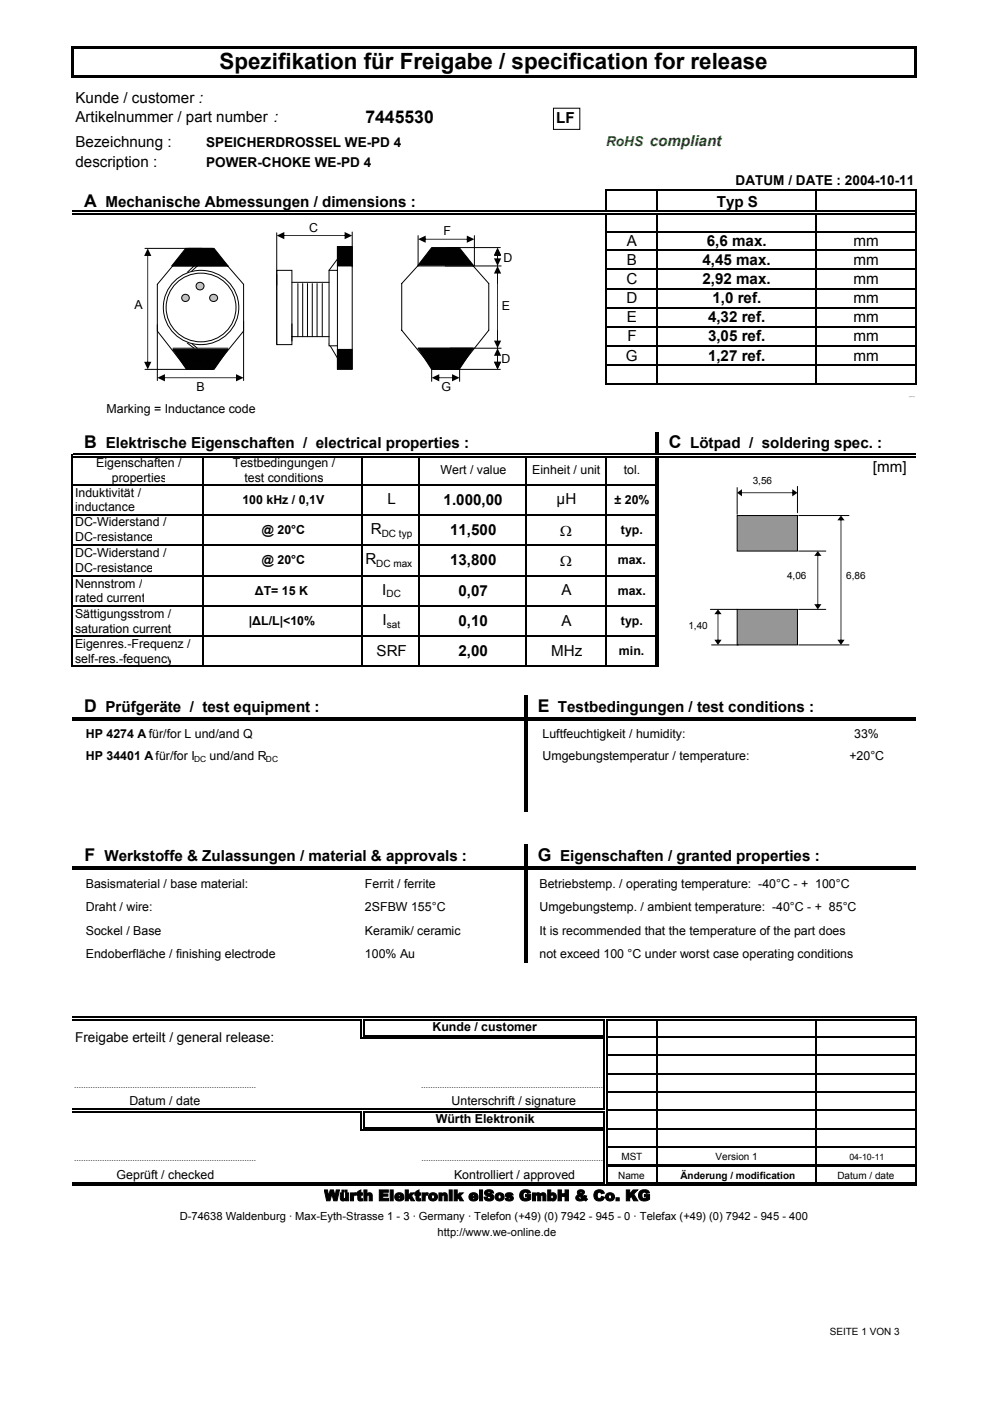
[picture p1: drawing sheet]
<svg xmlns="http://www.w3.org/2000/svg" width="210mm" height="297mm" viewBox="0 0 210 297" stroke-linecap="round" stroke-linejoin="round" font-family="sans-serif">
<defs><g id="words">
<text font-size="4.7" x="46.6" y="14.6">Spezifikation für Freigabe / specification for release</text>
<g font-size="3.7">
<text x="77.5" y="26">7445530</text>
<text x="17.9" y="43.9">A</text>
<text x="17.9" y="95.1">B</text>
<text x="141.8" y="95.1">C</text>
<text x="17.9" y="151">D</text>
<text x="114" y="151">E</text>
<text x="17.9" y="182.5">F</text>
<text x="114" y="182.5">G</text>
</g>
<g font-size="3.2">
<text x="16" y="21.8">Kunde / customer :</text>
<text x="16" y="25.9">Artikelnummer / part number :</text>
<text x="117.9" y="26.2">LF</text>
<text x="16" y="31.2">Bezeichnung :</text>
<text x="16" y="35.3">description :</text>
<text x="22.4" y="43.9">Mechanische Abmessungen / dimensions :</text>
<text x="152" y="43.9">Typ S</text>
<text x="132.9" y="52.1">A</text>
<text x="149.9" y="52.1">6,6 max.</text>
<text x="180.9" y="52.1">mm</text>
<text x="132.9" y="56.1">B</text>
<text x="148.9" y="56.1">4,45 max.</text>
<text x="180.9" y="56.1">mm</text>
<text x="132.8" y="60.2">C</text>
<text x="132.8" y="64.3">D</text>
<text x="148.9" y="60.2">2,92 max.</text>
<text x="151" y="64.3">1,0 ref.</text>
<text x="180.9" y="60.2">mm</text>
<text x="180.9" y="64.3">mm</text>
<text x="132.9" y="68.3">E</text>
<text x="150.1" y="68.3">4,32 ref.</text>
<text x="180.9" y="68.3">mm</text>
<text x="132.7" y="76.5">G</text>
<text x="133" y="72.4">F</text>
<text x="150.1" y="76.5">1,27 ref.</text>
<text x="150.1" y="72.4">3,05 ref.</text>
<text x="180.9" y="72.4">mm</text>
<text x="180.9" y="76.5">mm</text>
<text x="22.4" y="95.1">Elektrische Eigenschaften / electrical properties :</text>
<text x="146.3" y="95.1">Lötpad / soldering spec. :</text>
<text x="185.1" y="100.2">[mm]</text>
<text x="82.1" y="106.9">L</text>
<text x="94.1" y="107">1.000,00</text>
<text x="118" y="106.9">µH</text>
<text x="78.7" y="113.2">R</text>
<text x="95.4" y="113.5">11,500</text>
<text x="118.8" y="113.5">Ω</text>
<text x="77.5" y="119.6">R</text>
<text x="95.4" y="119.9">13,800</text>
<text x="118.8" y="120">Ω</text>
<text x="81" y="126.1">I</text>
<text x="97.2" y="126.3">0,07</text>
<text x="119" y="126.2">A</text>
<text x="81.1" y="132.5">I</text>
<text x="97.2" y="132.8">0,10</text>
<text x="119" y="132.7">A</text>
<text x="79.8" y="139">SRF</text>
<text x="97.2" y="139.1">2,00</text>
<text x="116.8" y="139">MHz</text>
<text x="22.4" y="151">Prüfgeräte / test equipment :</text>
<text x="118.3" y="151">Testbedingungen / test conditions :</text>
<text x="22.1" y="182.5">Werkstoffe &amp; Zulassungen / material &amp; approvals :</text>
<text x="118.8" y="182.5">Eigenschaften / granted properties :</text>
<text x="68.7" y="254.6">Würth Elektronik eiSos GmbH &amp; Co. KG</text>
</g>
<g font-size="2.9">
<text x="43.7" y="31.1">SPEICHERDROSSEL WE-PD 4</text>
<text x="43.7" y="35.3">POWER-CHOKE WE-PD 4</text>
<text x="156" y="39.3">DATUM / DATE : 2004-10-11</text>
<text x="15.9" y="220.9">Freigabe erteilt / general release:</text>
</g>
<text font-size="2.9" fill="#008000" x="128.5" y="31">RoHS compliant</text>
<g font-size="2.6">
<text x="65.5" y="49.3">C</text>
<text x="94.1" y="49.9">F</text>
<text x="106.8" y="55.5">D</text>
<text x="28.5" y="65.6">A</text>
<text x="106.4" y="65.8">E</text>
<text x="106.3" y="77">D</text>
<text x="41.7" y="82.8">B</text>
<text x="93.6" y="82.9">G</text>
<text x="22.6" y="87.5">Marking = Inductance code</text>
<text x="20.4" y="99">Eigenschaften /</text>
<text x="49.4" y="99">Testbedingungen /</text>
<text x="93.4" y="100.6">Wert / value</text>
<text x="112.9" y="100.6">Einheit / unit</text>
<text x="132.2" y="100.6">tol.</text>
<text x="15.9" y="105.3">Induktivität /</text>
<text x="23.7" y="102.3">properties</text>
<text x="51.4" y="106.8">100 kHz / 0,1V</text>
<text x="51.8" y="102.3">test conditions</text>
<text x="130.3" y="106.8">± 20%</text>
<text x="15.9" y="111.6">DC-Widerstand /</text>
<text x="15.9" y="108.4">inductance</text>
<text x="55.5" y="113.2">@ 20°C</text>
<text x="131.7" y="113.2">typ.</text>
<text x="15.9" y="114.8">DC-resistance</text>
<text x="15.9" y="118">DC-Widerstand /</text>
<text x="55.5" y="119.6">@ 20°C</text>
<text x="131" y="119.6">max.</text>
<text x="15.9" y="121.2">DC-resistance</text>
<text x="15.9" y="124.6">Nennstrom /</text>
<text x="15.9" y="127.7">rated current</text>
<text x="15.9" y="131">Sättigungsstrom /</text>
<text x="54" y="126.1">∆T= 15 K</text>
<text x="131" y="126.1">max.</text>
<text x="15.9" y="134.2">saturation current</text>
<text x="15.9" y="137.4">Eigenres.-Frequenz /</text>
<text x="52.7" y="132.5">|∆L/L|&lt;10%</text>
<text x="131.7" y="132.5">typ.</text>
<text x="15.9" y="140.5">self-res.-fequency</text>
<text x="131.2" y="138.9">min.</text>
<text x="18.2" y="161">HP 34401 A für/for I</text>
<text x="18.2" y="156.5">HP 4274 A für/for L und/and Q</text>
<text x="44.4" y="161">und/and R</text>
<text x="115" y="156.5">Luftfeuchtigkeit / humidity:</text>
<text x="115" y="161">Umgebungstemperatur / temperature:</text>
<text x="180.1" y="161">+20°C</text>
<text x="181.1" y="156.5">33%</text>
<text x="18.2" y="188.2">Basismaterial / base material:</text>
<text x="77.4" y="188.2">Ferrit / ferrite</text>
<text x="114.4" y="188.2">Betriebstemp. / operating temperature: -40°C - + 100°C</text>
<text x="18.2" y="193.2">Draht / wire:</text>
<text x="77.4" y="193.2">2SFBW 155°C</text>
<text x="114.4" y="193.2">Umgebungstemp. / ambient temperature: -40°C - + 85°C</text>
<text x="18.2" y="203.2">Endoberfläche / finishing electrode</text>
<text x="18.2" y="198.2">Sockel / Base</text>
<text x="77.4" y="203.2">100% Au</text>
<text x="77.4" y="198.2">Keramik/ ceramic</text>
<text x="114.4" y="203.2">not exceed 100 °C under worst case operating conditions</text>
<text x="114.4" y="198.2">It is recommended that the temperature of the part does</text>
<text x="91.7" y="218.7">Kunde / customer</text>
<text x="27.4" y="234.4">Datum / date</text>
<text x="92.4" y="238.2">Würth Elektronik</text>
<text x="95.8" y="234.4">Unterschrift / signature</text>
<text x="24.7" y="249.9">Geprüft / checked</text>
<text x="96.3" y="249.9">Kontrolliert / approved</text>
</g>
<g font-size="2.4">
<text x="38.1" y="258.7">D-74638 Waldenburg · Max-Eyth-Strasse 1 - 3 · Germany · Telefon (+49) (0) 7942 - 945 - 0 · Telefax (+49) (0) 7942 - 945 - 400</text>
<text x="92.8" y="262">http://www.we-online.de</text>
</g>
<g font-size="2.1">
<text x="159.6" y="102.7">3,56</text>
<text x="80.9" y="113.8">DC typ</text>
<text x="79.8" y="120.2">DC max</text>
<text x="166.9" y="122.9">4,06</text>
<text x="179.4" y="122.9">6,86</text>
<text x="82" y="126.7">DC</text>
<text x="82" y="133.1">sat</text>
<text x="146" y="133.3">1,40</text>
<text x="131.1" y="249.9">Name</text>
<text x="131.7" y="246">MST</text>
<text x="144.3" y="249.9">Änderung / modification</text>
<text x="151.7" y="246">Version 1</text>
<text x="177.5" y="249.9">Datum / date</text>
<text x="175.9" y="283.1">SEITE 1 VON 3</text>
</g>
<text font-size="1.9" x="180.1" y="246">04-10-11</text>
<g font-size="1.8">
<text x="41.1" y="161.5">DC</text>
<text x="56.4" y="161.5">DC</text>
<text x="15.7" y="230.7">..............................................................................</text>
<text x="89.3" y="230.7">...............................................................................</text>
<text x="15.7" y="246.1">..............................................................................</text>
<text x="89.3" y="246.1">...............................................................................</text>
</g>
</g></defs>
<g fill="#000">
<path d="M15.1 9.7h.5v6.7h-.5zM15.6 9.7h178.8v.5h-178.8zM15.6 15.9h178.8v.5h-178.8zM193.9 10.2h.5v6.2h-.5zM138.9 96.7h.3v.2h-.3zM138.9 96.2h.3v.2h-.3zM139.4 96.2h.3v.2h-.3zM139.4 96.7h.3v.2h-.3zM111.2 152.6h.2v.2h-.2zM111.2 152.1h.2v.2h-.2zM111.7 152.1h.2v.2h-.2zM111.7 152.6h.2v.2h-.2z"/>
<path d="M111.2 184.1h.2v.3h-.2zM111.2 183.6h.2v.3h-.2zM111.7 183.6h.2v.3h-.2zM111.7 184.1h.2v.3h-.2zM76.5 216.1h.2v.2h-.2zM76.5 215.6h.7v.2h-.7zM76.5 220h.7v.2h-.7zM76.5 219.5h.2v.7h-.2zM77 216.1h.2v.2h-.2zM77 219.5h.2v.2h-.2zM128 216.1h.3v.2h-.3zM128 220h.3v.2h-.3z"/>
<path d="M128 215.6h.8v.2h-.8zM128 219.5h.3v.2h-.3zM128.5 216.1h.3v.2h-.3zM128.5 219.5h.3v.7h-.3zM76.5 235.5h.2v.3h-.2zM76.5 235h.7v.3h-.7zM76.5 239.4h.7v.3h-.7zM76.5 238.9h.2v.8h-.2zM77 235.5h.2v.3h-.2zM77 238.9h.2v.3h-.2zM128 235.5h.3v.3h-.3zM128 239.4h.3v.3h-.3z"/>
<path d="M128 235h.3v.3h-.3zM128 238.9h.3v.3h-.3zM128.5 235h.3v.8h-.3zM128.5 238.9h.3v.8h-.3zM128 250.6h.3v.3h-.3zM128 251.1h.8v.3h-.8zM128.5 250.6h.3v.3h-.3zM128.8 246.8h65.5v.5h-65.5z"/>
</g>
<g fill="none" stroke="#000" stroke-width=".25">
<path d="M15.3 44.8h178.8M15.3 45.3h178.8M128.4 40.1v4.6M128.4 45.5v36.1M128.5 40.3h65.8M128.5 49.1h65.8M128.5 53h65.8M128.5 57.1h65.8M139.3 40.4v4.3M139.3 45.5v36.1M173 40.4v4.3M173 45.5v36.1"/>
<path d="M194.2 40.4v41.2M128.5 61.2h65.8M128.5 65.2h65.8M128.5 69.3h65.8M128.5 73.4h65.8M128.5 77.4h65.8M15.4 96.2v45.1M15.5 96.3h123.7M15.5 96.8h123.4M43.1 96.9v44.4M76.8 96.9v44.4M88.9 96.9v44.4"/>
<path d="M111.5 96.9v44.4M128.4 96.9v44.4M128.5 81.5h65.8M139.1 91.5v4.7M139.1 96.9v44.2M139.6 91.5v4.7M139.6 96.9v44.2M139.7 96.3h54.5M139.7 96.8h54.5M15.5 102.7h123.4M15.5 109.2h123.4M15.5 115.6h123.4"/>
<path d="M15.5 122h123.4M15.5 128.5h123.4M15.5 134.9h123.4M15.3 152.2h96.1M15.3 152.7h95.9M15.5 141.2h124.2M111.3 147.5v4.6M111.3 152.8v19.3M111.8 147.5v4.6M111.8 152.8v19.3M111.9 152.2h82.3M111.9 152.7h82.3"/>
<path d="M111.3 179v4.6M111.8 179v4.6M15.3 183.8h96.1M15.3 184.3h95.9M111.3 184.4v19.6M111.8 184.4v19.6M111.9 183.8h82.3M111.9 184.3h82.3M15.3 215.7h61.2M15.3 216.2h61.2M76.6 216.3v3.2M77.1 216.3v3.2"/>
<path d="M77.2 215.7h50.8M77.2 216.2h50.8M77.2 219.6h51.1M128.1 216.3v3.2M128.7 216.3v3.2M128.8 215.7h65.3M128.8 216.2h65.3M128.8 219.8h65.5M139.3 216.3v30.5M173 216.3v30.5M194.2 215.6v31.2M15.3 235.2h61.2"/>
<path d="M15.3 235.7h61.2M76.6 235.8v3.1M77.1 235.8v3.1M77.2 220.1h50.8M77.2 235.2h51.1M77.2 235.7h50.8M77.2 239.1h51.1M77.2 239.6h50.8M128.1 220.2v14.8M128.1 235.8v3.1M128.1 239.7v10.9M128.7 220.2v14.8"/>
<path d="M128.7 235.8v3.1M128.7 239.7v10.9M128.8 223.7h65.5M128.8 227.6h65.5M128.8 231.5h65.5M128.8 235.4h65.5M128.8 239.3h65.5M15.3 250.7h112.7M15.3 251.2h112.7M128.8 250.7h65.3M128.8 251.2h65.3M128.8 243.2h65.5"/>
<path d="M139.3 247.3v3.3M173 247.3v3.3M194.2 247.3v4.1"/>
</g>
<g fill="#fff">
<path d="M179.4 120.8h6.3v4.9h-6.3z"/>
<path d="M159.6 100.7h6.3v4.8h-6.3z"/>
<path d="M146 131.3h6.2v4.9h-6.2z"/>
<path d="M166.9 120.8h6.2v4.9h-6.2z"/>
</g>
<path d="M156.3 129.2h12.8v7.5h-12.8z" fill="#969696"/>
<path d="M156.3 129.2h12.8v7.5h-12.8z" fill="none" stroke="#010101" stroke-width=".21"/>
<path d="M156.3 109.3h12.8v7.5h-12.8z" fill="#969696"/>
<path d="M156.3 109.3h12.8v7.5h-12.8zM156.3 103.4v5.7M169.1 103.1v5.6M169.3 116.8h5.8M169.3 109.3h10.7M150.6 129.2h5.7M150.9 136.7h5.6M169.3 129.2h5.8M169.3 136.7h10.7" fill="none" stroke="#010101" stroke-width=".21"/>
<g fill="#010101">
<path d="M152.2 129.9l.1 .1-.1 6.1zM152.2 129.2l.8 1h-1.5zM151.5 135.6h1.5l-.8 1.1z"/>
<path d="M178.2 110l.2 .1-.1 26zM178.3 109.3l.8 1h-1.6zM177.5 135.6h1.6l-.8 1.1z"/>
<path d="M173.3 117.6h.2l-.1 10.9zM173.4 116.8l.8 1.1h-1.6zM172.6 128.1h1.6l-.8 1.1z"/>
<path d="M157 104.4l11.4 .1-11.3 .1zM156.3 104.5l1-.8v1.5zM168 103.7l1.1 .8-1.1 .7z"/>
</g>
<g fill="#fff">
<path d="M104.5 62.4h7.3v5.1h-7.3z"/>
<path d="M26.6 62.2h7.8v6.2h-7.8z"/>
<path d="M40.6 80.1h5.7v4.7h-5.7z"/>
<path d="M92.1 46.5h6.6v4.5h-6.6z"/>
<path d="M91.7 79.5h7.2v5.1h-7.2z"/>
</g>
<path d="M88.6 56.4h11.7M97 52.7l6.6 7.4v9.9l-6.6 8.3M97.3 52.7h-5.4l-6.7 7.4v9.9l6.7 8.3h5.4M88.6 73.8h11.7" fill="none" stroke="#010101" stroke-width=".21"/>
<path d="M88.6 73.8h11.7l-2.9 4.5h-5.9z" fill="#010101"/>
<path d="M88.6 73.8h11.7l-2.9 4.5h-5.9z" fill="none" stroke="#010101" stroke-width=".21"/>
<path d="M91.5 52.5h5.9l2.9 3.7h-11.7z" fill="#010101"/>
<path d="M91.5 52.5h5.9l2.9 3.7h-11.7z" fill="none" stroke="#010101" stroke-width=".21"/>
<path d="M105.4 53.7h.2l-.1 23.7zM105.5 52.7l.8 1.6h-1.6zM104.7 76.7h1.6l-.8 1.6z" fill="#010101"/>
<path d="M94.8 52.5h11.3M93 78.3h13.1" fill="none" stroke="#010101" stroke-width=".21"/>
<path d="M105.4 53.5h.2l-.1 2zM105.5 52.5l.8 1.6h-1.6zM104.7 54.8h1.6l-.8 1.6z" fill="#010101"/>
<path d="M94.4 56.4h11.9M95.4 73.8h10.9" fill="none" stroke="#010101" stroke-width=".21"/>
<path d="M105.4 74.8h.2l-.1 2.6zM104.7 76.7h1.6l-.8 1.6zM105.5 73.8l.8 1.6h-1.6z" fill="#010101"/>
<path d="M88.6 50v6.4M100.6 50v6.4M91.5 77.6v3.3M97.5 77.1v3.8" fill="none" stroke="#010101" stroke-width=".21"/>
<g fill="#010101">
<path d="M92.5 80l4 .1-4 .1zM95.8 79.3l1.7 .8-1.7 .8zM91.5 80.1l1.6-.8v1.6z"/>
<path d="M89.6 50.7h10.1zM99 50l1.6 .7-1.6 .8zM88.6 50.7l1.7-.7v1.5z"/>
<path d="M105.4 57.4h.2l-.1 2.8zM105.5 56.4l.8 1.6h-1.6z"/>
<path d="M105.4 70h.2l-.1 2.9zM104.7 72.2h1.6l-.8 1.6z"/>
</g>
<path d="M36.7 56.4h11.6M39.7 52.7l-6.3 7.6v9.9l6.3 8.1M40 52.7h5l6.6 7.6v9.9l-6.6 8.1h-5M36.7 73.8h11.6" fill="none" stroke="#010101" stroke-width=".21"/>
<path d="M36.7 74.1h11.6l-2.9 4.2h-5.9z" fill="#010101"/>
<path d="M36.7 74.1h11.6l-2.9 4.2h-5.9z" fill="none" stroke="#010101" stroke-width=".21"/>
<path d="M39.4 52.7h6l2.9 3.7h-11.9z" fill="#010101"/>
<path d="M30.7 52.7h12.1M39.4 52.7h6l2.9 3.7h-11.9zM41.1 56.4l-1.4 1.3M41.8 56.4l-1.2 1.2M30.7 78.3h11.9M39.7 72.7l1.4 1.1M40.7 72.9l1.1 .9" fill="none" stroke="#010101" stroke-width=".21"/>
<path d="M31.2 53.7h.2l-.1 23.7zM31.3 52.7l.8 1.6h-1.5zM30.6 76.7h1.5l-.8 1.6z" fill="#010101"/>
<path d="M33.4 68.8v11.9M51.6 68.1v12.6" fill="none" stroke="#010101" stroke-width=".21"/>
<path d="M37 59.6a7.9 7.9 0 0 1 12.7 2 7.9 7.9 0 0 1-6 11.4 7.9 7.9 0 0 1-8.2-4.3 7.9 7.9 0 0 1 1.5-9.1zM37 60.4a7.3 7.3 0 0 0 .6 10.1 7.3 7.3 0 0 0 10.1 0 7.3 7.3 0 0 0 .5-10.1 7.5 7.5 0 0 0-11.2 0z" fill-rule="evenodd" fill="#fff"/>
<path d="M37 59.6a7.9 7.9 0 0 1 12.7 2 7.9 7.9 0 0 1-6 11.4 7.9 7.9 0 0 1-8.2-4.3 7.9 7.9 0 0 1 1.5-9.1zM72.2 54l-2.4 3.3M37 60.4a7.3 7.3 0 0 1 11.5 .3 7.3 7.3 0 0 1-2.8 11.1 7.3 7.3 0 0 1-9-2.2 7.3 7.3 0 0 1 .3-9.2zM69.8 72.9l2.2 3.7" fill="none" stroke="#010101" stroke-width=".21"/>
<path d="M55.5 64.5h12M57.4 60.9v12.9M59.9 76.8h8" fill="none" stroke="#fff" stroke-width=".6"/>
<path d="M71.5 52.3h3.2v26h-3.2z" fill="#fff"/>
<path d="M71.5 52.3h3.2v26h-3.2zM71.5 57.3v14.7" fill="none" stroke="#010101" stroke-width=".21"/>
<path d="M69.8 57.3h1.7v16h-1.7z" fill="#fff"/>
<path d="M61.7 59.9v11.5M69.8 57.3h1.7v16h-1.7zM63.2 60.1v11.3M64.2 60.1v11.3M65.2 60.1v11.3M66.2 60.1v11.3M67.2 60.1v11.3M68.3 60.1v11.3" fill="none" stroke="#010101" stroke-width=".21"/>
<path d="M58.7 57.3h3.2v15.8h-3.2z" fill="#fff"/>
<path d="M58.7 57.3h3.2v15.8h-3.2zM58.7 49.4v23.5M61.9 59.9h7.9M74.7 49.2v7.4M61.9 68.7v3.6M61.9 71.4h7.9" fill="none" stroke="#010101" stroke-width=".21"/>
<path d="M56.4 57.3v16.5" fill="none" stroke="#fff" stroke-width=".26"/>
<path d="M56.4 60.1v11" fill="none" stroke="#fff" stroke-width=".6"/>
<path d="M56.1 59.9h1.9" fill="none" stroke="#fff" stroke-width=".4"/>
<path d="M71.5 52.3h3.2v4.1h-3.2z" fill="#010101"/>
<path d="M71.5 52.3h3.2v4.1h-3.2z" fill="none" stroke="#010101" stroke-width=".21"/>
<path d="M71.5 74.1h3.2v4h-3.2z" fill="#010101"/>
<path d="M71.5 74.1h3.2v4h-3.2z" fill="none" stroke="#010101" stroke-width=".21"/>
<g fill="#010101">
<path d="M59.7 49.9l14 .1h-14zM58.7 50l1.6-.8v1.5zM73.1 49.2l1.6 .8-1.6 .7z"/>
<path d="M34.3 80.1h16.4zM33.4 80.1l1.6-.8v1.6zM50 79.3l1.6 .8-1.6 .8z"/>
</g>
<circle cx="42.4" cy="60.7" r=".82" fill="#c0c0c0"/>
<circle cx="42.4" cy="60.7" r=".82" fill="none" stroke="#010101" stroke-width=".21"/>
<circle cx="39.3" cy="63.2" r=".78" fill="#c0c0c0"/>
<circle cx="39.3" cy="63.2" r=".78" fill="none" stroke="#010101" stroke-width=".21"/>
<circle cx="45.3" cy="63.2" r=".8" fill="#c0c0c0"/>
<g fill="none" stroke="#010101" stroke-width=".21">
<path d="M117.3 22.9h5.6v4.5h-5.6z"/>
<circle cx="45.3" cy="63.2" r=".8"/>
</g>
<use href="#words"/>
</svg>
